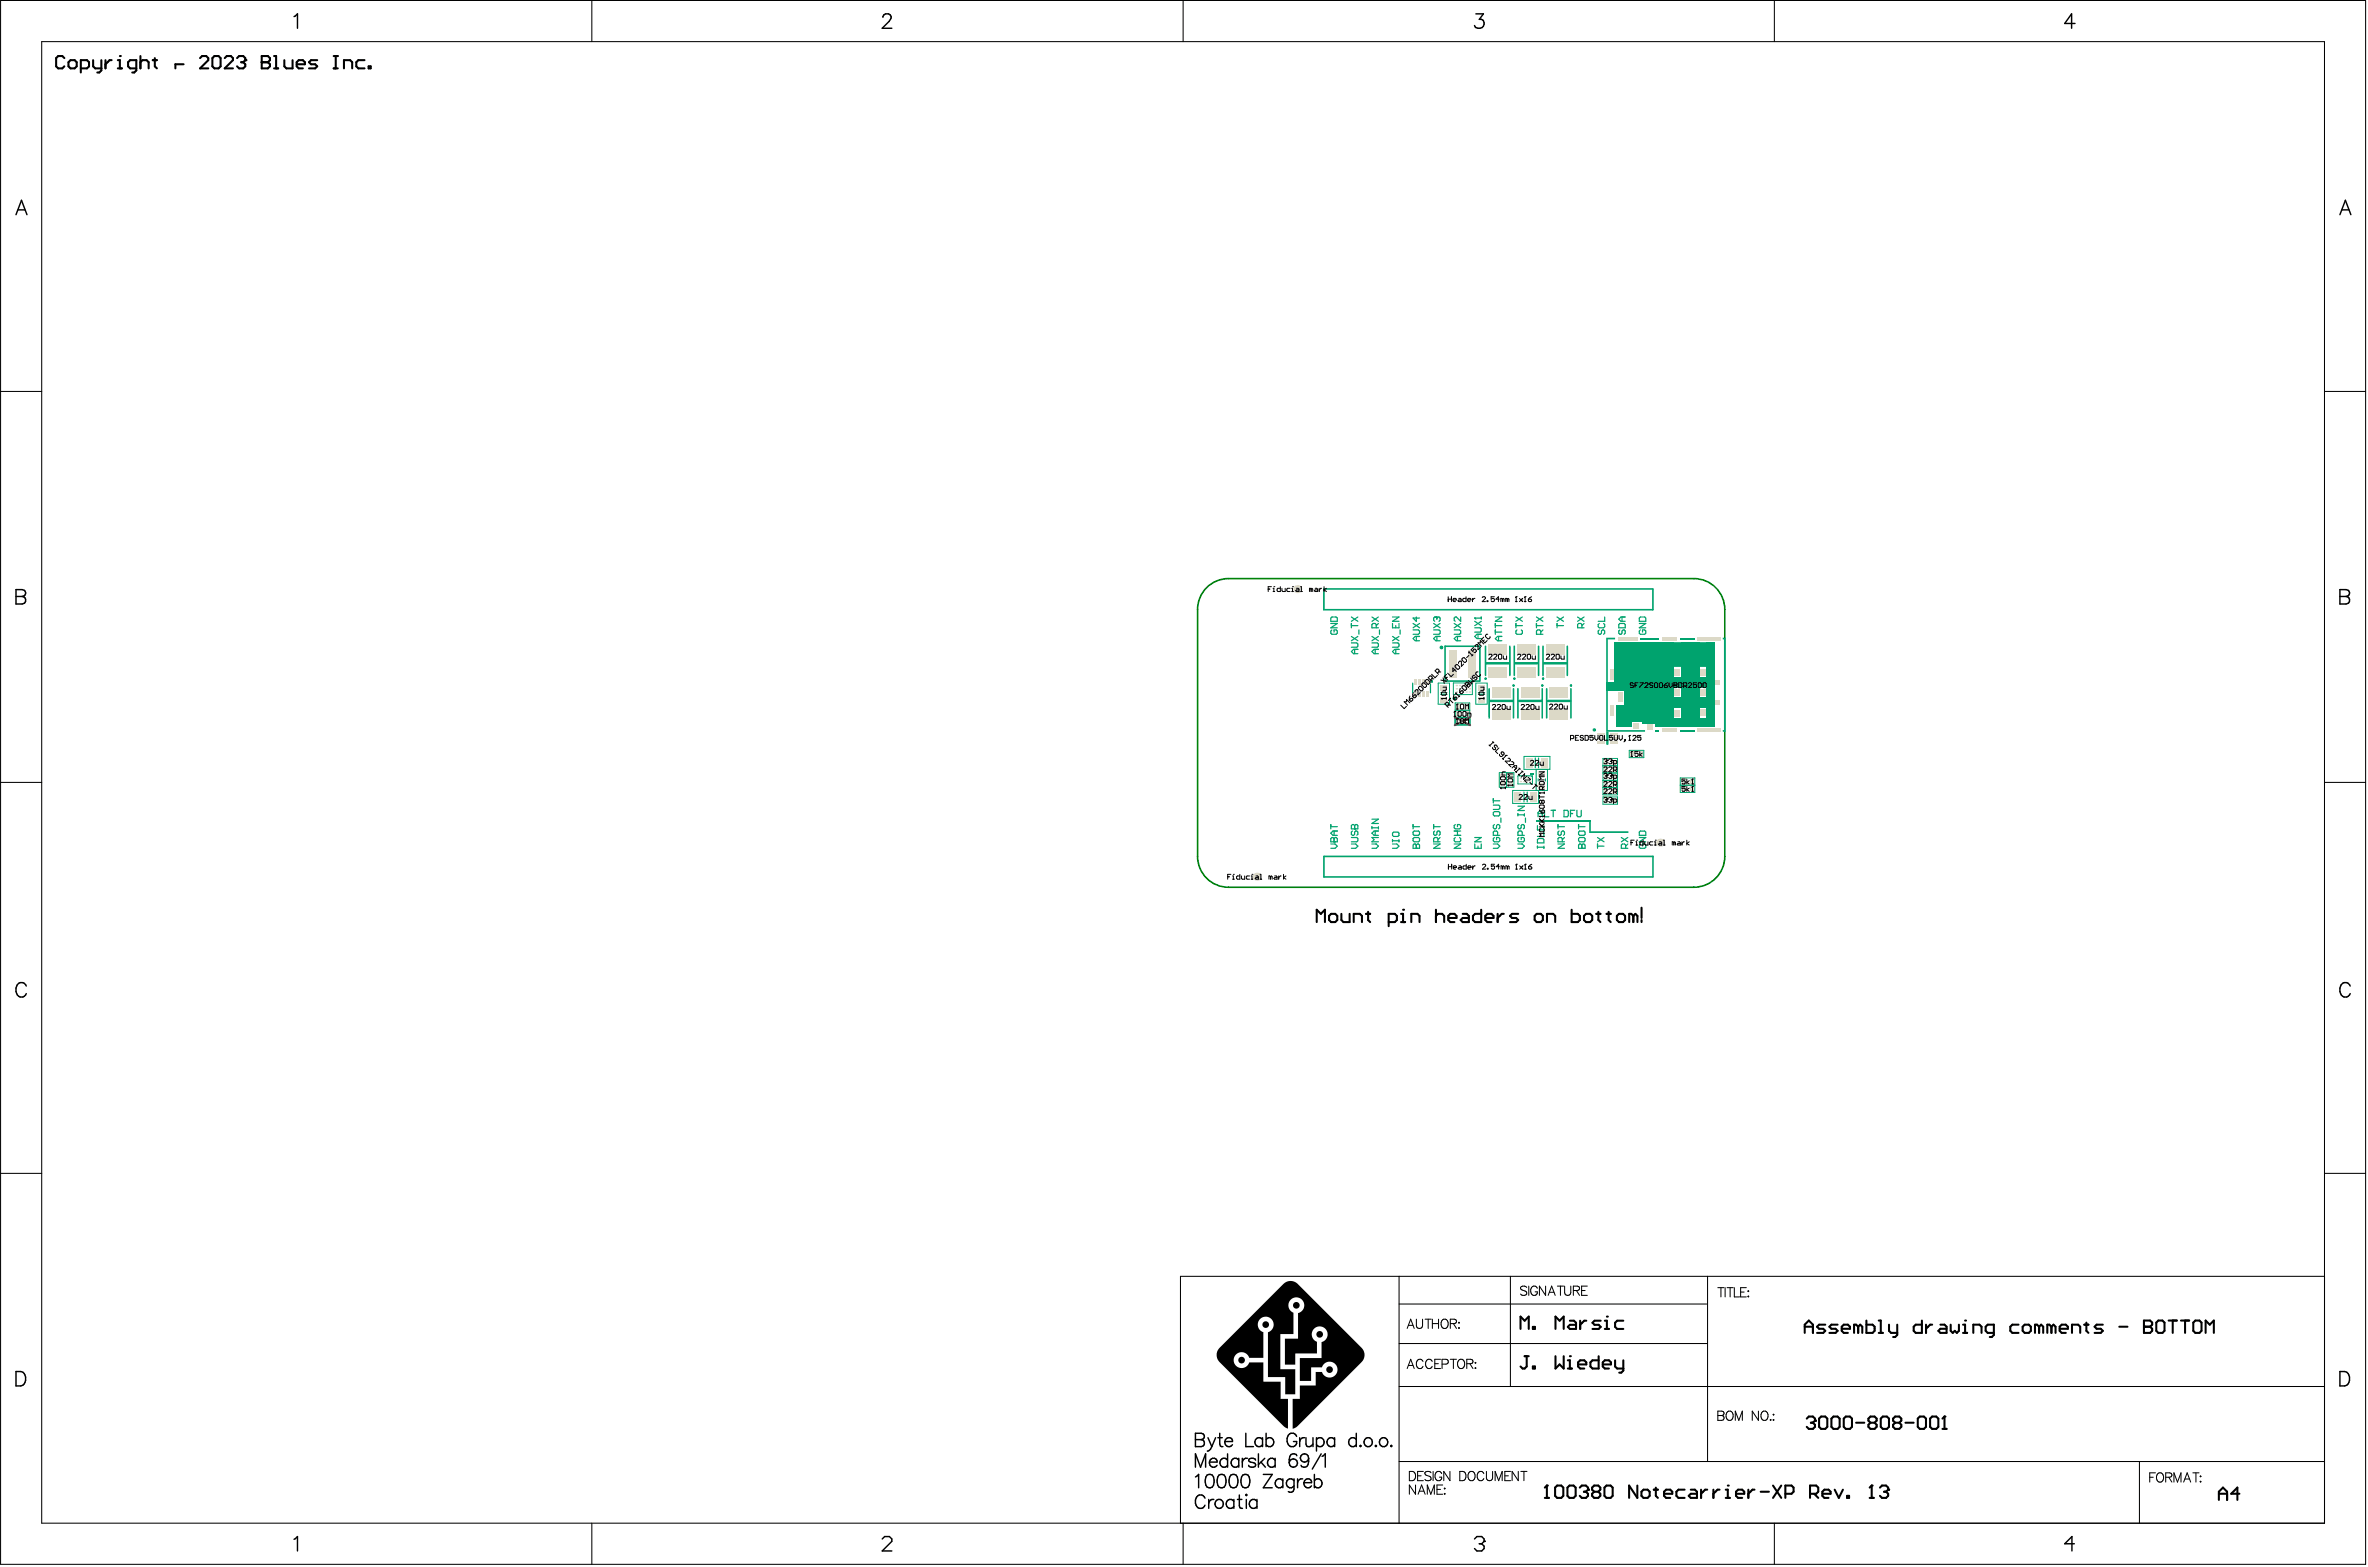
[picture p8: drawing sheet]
<svg xmlns="http://www.w3.org/2000/svg" width="487mm" height="322mm" viewBox="0 0 487 322" stroke-linecap="round" stroke-linejoin="round" font-family="sans-serif">
<path d="M248.1 120.8a6.3 6.3 0 0 1 4.4-1.9h95.8a6.3 6.3 0 0 1 6.3 6.4v50.7a6.3 6.3 0 0 1-6.3 6.4h-95.8a6.3 6.3 0 0 1-6.3-6.4v-50.7a6.3 6.3 0 0 1 1.9-4.5z" fill="none" stroke="#008000" stroke-width=".33"/>
<g fill="#000">
<path d="M263.9 263.9a2.07 2.07 0 0 1 2.8-.1l13.2 13.2a2.07 2.07 0 0 1 0 3l-13.1 13.1-1 .6v-6.2h1.4v-2.7h3.3v-2.8h1.3l.6 .8 .9 .4 .7-.2 .5-.3 .5-.9-.1-.8-.6-.8-.7-.3-.8 .1-.6 .4-.4 .7h-2.2v2.7h-2.4v-4.7h4.5v-3.2l.9-.7 .3-.9-.1-.8-.3-.4-.9-.5h-.5l-.7 .3-.4 .4-.3 .7 .2 1 .3 .4 .6 .4v2.4h-4.5v2.3h-2.1v-5.3h2.7v-5.3l.6-.3 .3-.3 .3-1.1a1.63 1.63 0 0 0-1.5-1.5 1.63 1.63 0 0 0-1.7 1.3l.2 1 .3 .5 .5 .3v4.4h-2.7v7.2h3.1v5.2h-2.1v-3.5h-3.5v-9.3l.8-.6 .4-.9-.4-1-.5-.5-.8-.2-.7 .2-.6 .5-.3 .7v.7l.3 .5 .8 .6v5.3h-2.9a1.63 1.63 0 0 0-2-1.1l-.7 .4-.3 .4-.2 .8 .1 .5 .2 .4 .6 .5 .8 .2 .5-.1a1.63 1.63 0 0 0 1-1.1h2.9v4h3.6v3.5h1.5v6.1l-.9-.5-13.2-13.1a2.06 2.06 0 0 1-.1-2.8z"/>
<circle cx="24.6" cy="11.5" r=".21"/>
<circle cx="50.4" cy="12.4" r=".21"/>
<circle cx="53.8" cy="12.8" r=".21"/>
<circle cx="255.3" cy="279.6" r=".68"/>
<circle cx="260.2" cy="272.3" r=".68"/>
<circle cx="266.5" cy="268.3" r=".68"/>
<circle cx="271.3" cy="274.3" r=".68"/>
<circle cx="322.7" cy="278.8" r=".21"/>
<circle cx="330.4" cy="270.6" r=".21"/>
<circle cx="273.3" cy="281.5" r=".68"/>
<circle cx="318" cy="305.3" r=".21"/>
<circle cx="326.5" cy="306.2" r=".21"/>
<circle cx="355.2" cy="305.3" r=".21"/>
<circle cx="384.8" cy="305.3" r=".21"/>
<circle cx="388.2" cy="306.2" r=".21"/>
</g>
<g fill="none" stroke="#000" stroke-width=".21">
<path d="M.1 .1h486.2v321.4h-486.2zM121.7 .1v8.5M243.2 .1v8.5M364.8 .1v8.5M.1 80.5h8.5M477.9 80.5h8.4M.1 160.8h8.5M477.9 160.8h8.4M.1 241.2h8.5M477.9 241.2h8.4M287.6 262.3v50.8M287.6 276.2h63.5"/>
<path d="M287.6 268h63.3M289.3 273.1l.7-2 .7 2M289.6 272.4h.9M291.2 271.1v1.4a.64 .64 0 0 0 .6 .6 .64 .64 0 0 0 .7-.6v-1.4M292.6 279.8a.7 .7 0 0 0-.8-.4 .7 .7 0 0 0-.6 .7v.5a.7 .7 0 0 0 .6 .7 .7 .7 0 0 0 .8-.5M293 271.1h1.3M293.6 271.1v2M294.4 279.8a.7 .7 0 0 0-.8-.4 .7 .7 0 0 0-.5 .7v.5a.7 .7 0 0 0 .5 .7 .7 .7 0 0 0 .8-.5M294.5 271.1v2M294.5 272.1h1.2M295.7 271.1v2M296.2 279.4h-1.2v1.9h1.2"/>
<path d="M296.5 271.4a.7 .7 0 0 1 .8-.2 .7 .7 0 0 1 .4 .7v.4a.73 .73 0 0 1-.7 .8 .73 .73 0 0 1-.7-.8zM298.2 272.1l1.1-.1 .1-.3-.1-.4-.3-.2h-.8v2M298.2 279.4h1.2M298.8 272.1l.6 1M298.8 279.4v1.9M300 271.8v.2zM300 272.9v.2zM300 279.5a.91 .91 0 0 1 1.1 .4 .91 .91 0 0 1-.2 1.1 .7 .7 0 0 1-.8 .3 .7 .7 0 0 1-.4-.7v-.5zM310.5 262.3v22.7M313.9 264.6a.72 .72 0 0 0-.7-.3 .72 .72 0 0 0-.6 .5l.2 .3 .9 .3 .2 .6a.84 .84 0 0 1-1.3 0M314.3 264.4v1.9M316.1 264.8a.7 .7 0 0 0-.8-.5 .7 .7 0 0 0-.6 .8v.4a.68 .68 0 0 0 .7 .8 .68 .68 0 0 0 .7-.8h-.5"/>
<path d="M317.8 264.4v1.9l-1.3-1.9v1.9M318.3 266.3l.7-1.9 .7 1.9M318.6 265.6h.9M320.2 264.4h1.2M320.8 264.4v1.9M321.7 264.4v1.3a.64 .64 0 0 0 .6 .6 .64 .64 0 0 0 .6-.6v-1.3M323.5 265.3l1.1-.1 .1-.3-.1-.4-.3-.1h-.8v1.9M324.1 265.3l.6 1M325.2 265.3h.7M326.3 264.4h-1.1v1.9h1.1M351.1 262.3v38.1M353.2 264.7h1.2"/>
<path d="M353.8 264.7v1.9M354.7 264.7v1.9M355.1 264.7h1.2M355.7 264.7v1.9M356.6 264.7v1.9h1M357.9 265.6h.7M359 264.7h-1.1v1.9h1.1M359.3 265.4h.2zM359.4 266.4v.2zM477.9 262.3h-235.2v50.8h235.2v-304.5h-469.3v304.5h469.3M287.6 285h190.3M289.3 281.3l.7-1.9 .7 1.9"/>
<path d="M289.6 280.7h.9M295 280.3h.7M296.5 280.4h.8a.5 .5 0 0 0 .5-.5 .5 .5 0 0 0-.5-.5h-.8v1.9M301.6 280.3l1-.1 .2-.3-.1-.3-.3-.2h-.8v1.9M302.2 280.3l.6 1M303.3 280v.2zM303.3 281.1v.2zM353.2 290h.8l.3 .2 .1 .4-.4 .4a.5 .5 0 0 1 .5 .4 .5 .5 0 0 1-.5 .5h-.8zM353.2 291h.8M355.2 290.1a.91 .91 0 0 1 1.1 .4 .91 .91 0 0 1-.2 1.2 .7 .7 0 0 1-.8 .2 .7 .7 0 0 1-.4-.7l.1-.7zM356.8 291.9v-1.9l.7 1.9 .7-1.9v1.9M361.5 290v1.9l-1.3-1.9v1.9"/>
<path d="M362.4 290.1a.91 .91 0 0 1 1.1 .4 .91 .91 0 0 1-.2 1.2 .7 .7 0 0 1-.8 .2 .7 .7 0 0 1-.5-.7v-.4zM364 291.8v.1zM364.6 290.7v.2zM364.6 291.8v.1zM121.7 313.1v8.4M243.2 313.1v8.4M287.6 300.4h190.3M289.7 302.4h.7a1.02 1.02 0 0 1 .6 1 1.02 1.02 0 0 1-.6 .9h-.7zM291 305.2v1.9l-1.3-1.9v1.9M291.4 303.3h.8M291.5 307.1l.8-1.9 .7 1.9M291.8 306.5h.9"/>
<path d="M292.6 302.4h-1.2v1.9h1.2M293.4 307.1v-1.9l.8 1.9 .7-1.9v1.9M294.2 302.7a.72 .72 0 0 0-.7-.3 .72 .72 0 0 0-.6 .5l.2 .3 .9 .3 .2 .6a.83 .83 0 0 1-1.3 0M294.6 302.4v1.9M295.4 306.1h.8M296.4 302.9a.7 .7 0 0 0-.8-.5 .7 .7 0 0 0-.6 .8v.4a.68 .68 0 0 0 .7 .8 .68 .68 0 0 0 .7-.8h-.5M296.6 305.2h-1.2v1.9h1.2M297 305.9v.1zM297 307v.1zM298.1 302.4v1.9l-1.3-1.9v1.9M300.1 302.4h.6a1.02 1.02 0 0 1 .7 1 1.02 1.02 0 0 1-.7 .9h-.6zM302 302.7a.7 .7 0 0 1 .8-.2 .7 .7 0 0 1 .5 .7v.4a.73 .73 0 0 1-.8 .8 .73 .73 0 0 1-.7-.8z"/>
<path d="M305.1 302.9a.7 .7 0 0 0-.8-.5 .7 .7 0 0 0-.6 .8v.4a.7 .7 0 0 0 .6 .7 .7 .7 0 0 0 .8-.4M305.6 302.4v1.4a.64 .64 0 0 0 .6 .5 .64 .64 0 0 0 .7-.5v-1.4M307.4 304.3v-1.9l.7 1.9 .7-1.9v1.9M309.4 303.3h.7M310.6 302.4h-1.2v1.9h1.2M312.1 302.4v1.9l-1.2-1.9v1.9M312.7 302.4h1.2M313.3 302.4v1.9M364.8 313.1v8.4M439.8 300.4v12.7M442 303.6h.7M443.1 302.7h-1.1v1.9"/>
<path d="M443.7 302.8a.91 .91 0 0 1 1.1 .4 .91 .91 0 0 1-.2 1.2 .7 .7 0 0 1-.8 .2 .7 .7 0 0 1-.4-.7v-.7zM445.2 303.6l1.1-.1 .2-.2-.1-.4-.3-.2h-.9v1.9M445.9 303.6l.6 1M446.9 304.6v-1.9l.8 1.9 .7-1.9v1.9M448.9 304.6l.8-1.9 .7 1.9M449.2 304h.9M450.8 302.7h1.3M451.5 302.7v1.9M452.3 303.5h.2zM452.4 304.5v.1z"/>
</g>
<g fill="none" stroke="#000" stroke-width=".3">
<path d="M60.5 3.4l.7-.6v3M181.5 3.6a.74 .74 0 0 1 .6-.8h.5a.72 .72 0 0 1 .5 1.2l-1.7 1.8h1.9M303.4 2.8h1.6l-.9 1.2a.95 .95 0 0 1 1 1.1 .95 .95 0 0 1-1.3 .7l-.4-.1-.3-.5M426.6 4.8h-2.1l1.4-2v3M3.3 44.1l1.1-2.9 1.1 2.9M3.7 43.1h1.4M481.1 44.1l1.1-2.9 1.1 2.9M481.5 43.1h1.4M3.3 121.2h1.3l.4 .1a.68 .68 0 0 1 0 1.2l-.4 .1a.78 .78 0 0 1 .7 .8 .78 .78 0 0 1-.7 .7h-1.3zM3.3 122.6h1.3M481.1 121.2h1.2l.4 .1a.68 .68 0 0 1 0 1.2l-.4 .1a.78 .78 0 0 1 .8 .8 .78 .78 0 0 1-.8 .7h-1.2zM481.1 122.6h1.2"/>
<path d="M5.4 202.7a1.09 1.09 0 0 0-1.2-.7 1.09 1.09 0 0 0-.9 1.1 1.3 1.3 0 0 0 .3 1.4 1.3 1.3 0 0 0 1.4 .3l.4-.6M483.2 202.7a1.09 1.09 0 0 0-1.3-.7 1.09 1.09 0 0 0-.8 1.1 1.3 1.3 0 0 0 .2 1.4 1.3 1.3 0 0 0 1.4 .3l.5-.6M3.3 281.9h1a1.58 1.58 0 0 1 1 1.5 1.58 1.58 0 0 1-1 1.5h-1zM245.8 294.6l1.5 .1a.64 .64 0 0 1 0 1.1l-.4 .1a.72 .72 0 0 1 .7 .7 .72 .72 0 0 1-.7 .7h-1.1zM245.8 295.9h1.1M248.3 295.5l.8 1.8M249 299.9a.73 .73 0 0 1 .8-.1 .73 .73 0 0 1 .4 .7h-1.6zM249.1 297.3a1.06 1.06 0 0 1-.9 1M249.9 295.5l-.8 1.8M250.4 295.5h.9M250.8 294.6v2.2l.1 .4 .5 .1M251.8 296.3a.86 .86 0 0 0 .5 1 .86 .86 0 0 0 1.1-.3"/>
<path d="M252.2 295.6a.72 .72 0 0 1 .8 0 .72 .72 0 0 1 .4 .7h-1.6zM252.4 298.8v2.8M254.7 299.7v1.9M255.4 299.7v1.9M256.1 294.6v2.7h1.6M256.5 299.7a.88 .88 0 0 0-1.1 .8M258.7 298.8v2.8M259.6 295.9a.88 .88 0 0 0-1.3-.1 .88 .88 0 0 0 0 1.3 .88 .88 0 0 0 1.3-.1M259.6 295.5v1.8M260 299.7l-1.3 1.3M260.3 295.9a.88 .88 0 0 1 1.3-.1 .88 .88 0 0 1 0 1.3 .88 .88 0 0 1-1.3-.1M260.3 294.6v2.7"/>
<path d="M262.2 299.7v1.9M266.6 295.3a1.01 1.01 0 0 0-1.2-.7 1.01 1.01 0 0 0-.8 1 1.2 1.2 0 0 0 .3 1.4 1.2 1.2 0 0 0 1.3 .2l.4-.5v-.4h-.7M266.6 299.2a.81 .81 0 0 0-1.2-.2l-.2 .3-.2 1.4M267.2 295.5v1.8M268.2 295.5a.88 .88 0 0 0-1 .8M268.5 295.5l.1 1.7 .7 .1 .6-.5M269 299.7a1.39 1.39 0 0 1-.7 1.9l-.7-.2-.1-.2M269.9 295.5v1.8M270.7 295.9a.88 .88 0 0 1 1.2-.1 .88 .88 0 0 1 0 1.3 .88 .88 0 0 1-1.2-.1M270.7 295.5v2.8M271.6 298.8l-1.8 3.2M271.8 299.3l.7-.5v2.8"/>
<path d="M274.4 295.9a.88 .88 0 0 0-1.3-.1 .88 .88 0 0 0 0 1.3 .88 .88 0 0 0 1.3-.1M274.4 295.5v1.8M278.8 295.9a.88 .88 0 0 0-1.3-.1 .88 .88 0 0 0 0 1.3 .88 .88 0 0 0 1.3-.1M278.8 294.6v2.7M279.7 297.1l.1 .1-.1 .1-.1-.1zM282.9 297.1l.1 .1-.1 .1-.2-.1zM286 297.1l.2 .1-.2 .1-.1-.1zM481.1 281.9h.9a1.58 1.58 0 0 1 1.1 1.5 1.58 1.58 0 0 1-1.1 1.5h-.9zM60.5 316.4l.7-.6v3M181.4 316.3l.5-.5h1l.4 .5v.5l-1.9 2h1.9M245.8 301.6v-2.8l1 2.8 1.1-2.8v2.8M245.8 303.6l.6-.5v2.7"/>
<path d="M247.7 307.9a1.01 1.01 0 0 0-1.1-.6 1.01 1.01 0 0 0-.8 1 1.2 1.2 0 0 0 .2 1.3 1.2 1.2 0 0 0 1.3 .3l.4-.5M248.2 303.2a.89 .89 0 0 1 1.3 .4 2.27 2.27 0 0 1-.3 2.1 .89 .89 0 0 1-1.3-.4 2.27 2.27 0 0 1 .3-2.1zM248.5 308.2v1.8M248.6 300.5a.86 .86 0 0 0 .6 1 .86 .86 0 0 0 1-.3M249.5 308.2a.88 .88 0 0 0-1 .8M250.6 303.2a.89 .89 0 0 1 1.3 .4 2.27 2.27 0 0 1-.2 2.1 .89 .89 0 0 1-1.3-.4 2.27 2.27 0 0 1 .2-2.1zM252.4 300.1a.88 .88 0 0 0-1.3-.1 .88 .88 0 0 0 0 1.3 .88 .88 0 0 0 1.3-.1M253.1 303.2a.89 .89 0 0 1 1.3 .4 2.27 2.27 0 0 1-.3 2.1 .89 .89 0 0 1-1.3-.4 2.27 2.27 0 0 1 .3-2.1zM253.7 308.6a.88 .88 0 0 0-1.3-.1 .88 .88 0 0 0 0 1.3 .88 .88 0 0 0 1.3-.2M253.7 308.2v1.8M254.4 308.2h.9M254.7 300.1a.88 .88 0 0 0-1.3-.1 .88 .88 0 0 0 0 1.3 .88 .88 0 0 0 1.3-.1"/>
<path d="M254.8 307.3v2.2l.1 .4 .5 .1M255.5 303.2a.89 .89 0 0 1 1.3 .4 2.27 2.27 0 0 1-.2 2.1 .89 .89 0 0 1-1.4-.4 2.27 2.27 0 0 1 .3-2.1zM256.2 307.2l.2 .1-.2 .1-.1-.1zM256.2 308.2v1.8M258.1 300.1a.83 .83 0 0 0-1.4 0l.4 .4 .9 .3 .1 .4a.83 .83 0 0 1-1.4 0M258.4 308.6a.88 .88 0 0 0-1.3-.1 .88 .88 0 0 0 0 1.3 .88 .88 0 0 0 1.3-.2M258.4 308.2v1.8M259.2 300.5l1 1.1M259.7 303.1h1.9l-1.9 2.7h1.9M262.2 300.1a.88 .88 0 0 0-1.3-.1 .88 .88 0 0 0 0 1.3 .88 .88 0 0 0 1.3-.1M263.7 304.4a.88 .88 0 0 0-1.3-.2 .88 .88 0 0 0 0 1.3 .88 .88 0 0 0 1.3-.1M263.7 304v1.8"/>
<path d="M266 304.4a.88 .88 0 0 0-1.3-.2 .88 .88 0 0 0 0 1.3 .88 .88 0 0 0 1.3-.1M266 304v2.1a.72 .72 0 0 1-.4 .6 .72 .72 0 0 1-.7-.1M266.8 304v1.8M267.8 304a.88 .88 0 0 0-1 .8M268.1 304.8a.86 .86 0 0 0 .5 .9 .86 .86 0 0 0 1-.3M268.5 304.1a.72 .72 0 0 1 .8-.1 .72 .72 0 0 1 .3 .8h-1.5zM270.2 304.4a.88 .88 0 0 1 1.3-.2 .88 .88 0 0 1 0 1.3 .88 .88 0 0 1-1.3-.1M270.2 303.1v2.7M303.1 316.3l.5-.5h1l.5 .5v.5M304.1 317.3h.5M304.6 317.3l.5 .5v.5l-.5 .5h-1l-.5-.5M305.1 316.8h.1"/>
<path d="M305.1 316.8l-.5 .5M426.5 317.3h-2l1.5-1.5v3"/>
<circle cx="268.2" cy="299.7" r=".85"/>
<circle cx="281.2" cy="296.4" r=".91"/>
<circle cx="284.4" cy="296.4" r=".91"/>
<circle cx="250.6" cy="309.1" r=".91"/>
<circle cx="265.9" cy="300.7" r=".85"/>
</g>
<g fill="none" stroke="#000" stroke-width=".42">
<path d="M13.2 11.9l-.4-.4h-.8l-.5 .4v1.7l.5 .5h.8l.4-.5M14.5 12.4h.8l.5 .4v.8l-.5 .5h-.8l-.4-.5v-.8zM16.6 14.1h1.3l.4-.5v-.8l-.4-.4h-1.3v2.5M19.1 12.4v1.2l.5 .5h1.2M20.8 12.4v2.1l-.4 .4h-.4M21.7 12.4v1.7M23 12.4h-.5l-.8 .8M24.2 14.1h.9M24.2 12.4h.4v1.7M28 14.1h-1.2l-.5-.5v-.8l.5-.4h1.2v2.1l-.4 .4h-.4M28.9 12.8l.4-.4h.8l.5 .4v1.3M28.9 11.5v2.6"/>
<path d="M31.4 12.4h.9M31.8 11.9v1.7l.5 .5M37.7 13.2h-1.6v.9M41.1 11.9l.4-.4h.9l.4 .4v.5l-1.7 1.7h1.7M44.1 11.5h.8l.5 .4v1.7l-.5 .5h-.8l-.4-.5v-1.7zM46.2 11.9l.4-.4h.9l.4 .4v.5l-1.7 1.7h1.7M48.7 11.9l.5-.4h.8l.4 .4v.5l-.4 .4M49.6 12.8h.4M50 12.8l.4 .4v.4l-.4 .5h-.8l-.5-.5M53.8 11.5h1.3l.4 .4v.5l-.4 .4 .4 .4v.4l-.4 .5h-1.3zM53.8 12.8h1.3M56.3 11.5h.5v2.6"/>
<path d="M56.3 14.1h.9M58.5 12.4v1.2l.4 .5h1.2v-1.7M61 13.2h1.7v-.4l-.4-.4h-.9l-.4 .4v.8l.4 .5h.9M65.2 12.4h-1.2l-.5 .4 .5 .4h.8l.4 .4-.4 .5h-1.3M68.6 11.5h.8M68.6 14.1h.8M69 11.5v2.6M70.7 14.1v-1.7h1.3l.4 .4v1.3M74.9 12.4h-1.2l-.4 .4v.8l.4 .5h1.2M75.8 13.6h.4v.5h-.4zM312.6 273.2v-2.6l.8 .9 .9-.9v2.6M313.4 278.8h.9"/>
<path d="M313.9 278.8v2.1l-.5 .4h-.4l-.4-.4M315.1 272.7h.5v.5h-.5zM319.8 273.2v-2.6l.8 .9 .9-.9v2.6M319.8 278.8v2.5l.8-.9 .9 .9v-2.5M322.3 279.6h.4v1.7M322.7 271.5h.9l.4 .4v1.3h-1.3l-.4-.5 .4-.4h1.3M324.9 271.5v1.7M326.1 271.5h-.4l-.8 .8M328.7 278.8v2.5h-1.3l-.4-.4v-.9l.4-.4h1.3M329.1 271.5h-1.3l-.4 .4 .4 .4h.9l.4 .4-.4 .5h-1.3M329.9 273.2h.9M329.9 271.5h.5v1.7"/>
<path d="M332 279.6v1.3l.5 .4h1.2M333.7 271.5h-1.2l-.5 .4v.8l.5 .5h1.2M333.7 279.6v2.1l-.4 .4h-.4M315.1 280.9h.5v.4h-.5zM322.3 281.3h.9M324.4 280.4h1.7v-.4l-.4-.4h-.8l-.5 .4v.9l.5 .4h.8M329.5 280.4h1.7v-.4l-.4-.4h-.9l-.4 .4v.9l.4 .4h.9M317.6 307.9h.8M317.6 305.8l.4-.5v2.6M320.1 305.3h.9l.4 .5v1.7l-.4 .4h-.9l-.4-.4v-1.7zM322.7 305.3h.8l.4 .5v1.7l-.4 .4h-.8l-.5-.4v-1.7zM324.8 305.8l.4-.5h.8l.5 .5v.4l-.5 .4"/>
<path d="M325.6 306.6h.4M326 306.6l.5 .4v.5l-.5 .4h-.8l-.4-.4M327.7 306.6l-.4 .4v.5l.4 .4h.9l.4-.4v-.5l-.4-.4M327.7 306.6l-.4-.4v-.4l.4-.5h.9l.4 .5v.4l-.4 .4M327.7 306.6h.9M330.3 305.3h.8l.4 .5v1.7l-.4 .4h-.8l-.4-.4v-1.7zM336.6 305.3v2.6l-1.7-2.6v2.6M337.9 306.2h.8l.5 .4v.9l-.5 .4h-.8l-.4-.4v-.9zM340 306.2h.8M340.4 305.8v1.7l.4 .4M342.1 307h1.7v-.4l-.4-.4h-.9l-.4 .4v.9l.4 .4h.9M346.3 306.2h-1.2l-.5 .4v.9l.5 .4h1.2"/>
<path d="M347.6 306.2h.9l.4 .4v1.3h-1.3l-.4-.4 .4-.5h1.3M349.7 306.2v1.7M351 306.2h-.4l-.9 .8M352.3 306.2v1.7M353.5 306.2h-.4l-.8 .8M354.8 307.9h.8M354.8 306.2h.4v1.7M356.9 307h1.7v-.4l-.4-.4h-.9l-.4 .4v.9l.4 .4h.9M359.4 306.2v1.7M360.7 306.2h-.4l-.9 .8M362 306.6h1.7M364.5 305.3l1.7 2.6"/>
<path d="M366.2 305.3l-1.7 2.6M367 307h1.3l.4-.4v-.8l-.4-.5h-1.3v2.6M372.1 307h1.3l.4-.4v-.8l-.4-.5h-1.3v2.6M373 307l.8 .9M374.7 307h1.6v-.4l-.4-.4h-.8l-.4 .4v.9l.4 .4h.8M377.2 306.2l.8 1.7 .9-1.7M379.7 307.5h.5v.4h-.5zM384.4 307.9h.8M384.4 305.8l.4-.5v2.6M386.5 305.8l.4-.5h.9l.4 .5v.4l-.4 .4M387.3 306.6h.5M387.8 306.6l.4 .4v.5l-.4 .4h-.9l-.4-.4"/>
<path d="M456.2 308.3v-1.7l.8-.8 .9 .8v1.7M456.2 307h1.7M460.4 307h-1.7l1.3-1.2v2.5"/>
</g>
<g fill="#dcd9c7">
<path d="M352.7 143.9h.9v1h-.9z" fill-rule="evenodd"/>
<path d="M352.7 139.9h.9v.9h-.9z" fill-rule="evenodd"/>
<path d="M345.7 160.2h.8v.9h-.8z" fill-rule="evenodd"/>
<path d="M335.2 154.5h.8v.9h-.8z" fill-rule="evenodd"/>
<path d="M331.5 164.1h.8v.9h-.8z" fill-rule="evenodd"/>
<path d="M331.5 160.7h.8v.9h-.8z" fill-rule="evenodd"/>
<path d="M331.5 156.2h.8v.9h-.8z" fill-rule="evenodd"/>
<path d="M331.5 157.7h.8v.9h-.8z" fill-rule="evenodd"/>
<path d="M331 150.7h1.6v.4h-1.6z" fill-rule="evenodd"/>
<path d="M331 151.5h1.6v.4h-1.6z" fill-rule="evenodd"/>
<path d="M328.3 150.7h1.6v.4h-1.6z" fill-rule="evenodd"/>
<path d="M328.3 151.5h1.6v.4h-1.6z" fill-rule="evenodd"/>
</g>
<path d="M312.6 160h.1M313.2 160h.1M314.6 160h.1M312.6 160.6h.1M313.2 160.6h.1M314.6 160.6h.1" fill="none" stroke="#dcd9c7" stroke-width=".27"/>
<g fill="#dcd9c7">
<path d="M308.5 160.8h.9v.7h-.9z" fill-rule="evenodd"/>
<path d="M304 143.2h1.2v1.2h-1.2z" fill-rule="evenodd"/>
<path d="M304 140.8h1.2v1.1h-1.2z" fill-rule="evenodd"/>
<path d="M301.1 146.3h.8v.9h-.8z" fill-rule="evenodd"/>
</g>
<path d="M301.1 147.8h.8v.9h-.8z" fill="none" stroke="#dcd9c7" stroke-width=".21"/>
<g fill="#dcd9c7">
<circle cx="302.1" cy="141.6" r=".16"/>
<circle cx="301.4" cy="141.6" r=".16"/>
<circle cx="300.7" cy="141.6" r=".16"/>
<circle cx="300.7" cy="140.9" r=".16"/>
<circle cx="301.4" cy="140.9" r=".16"/>
<circle cx="302.1" cy="140.9" r=".16"/>
<circle cx="299.4" cy="140.9" r=".16"/>
<circle cx="299.4" cy="141.6" r=".16"/>
<circle cx="302.1" cy="142.2" r=".16"/>
<circle cx="300.7" cy="142.2" r=".16"/>
<circle cx="301.4" cy="142.2" r=".16"/>
<circle cx="299.4" cy="142.2" r=".16"/>
</g>
<g fill="#dcd9c7">
<path d="M292.5 139.7h.4v1h-.4z" fill-rule="evenodd"/>
<path d="M291.6 139.7h.5v1h-.5z" fill-rule="evenodd"/>
<path d="M290.8 139.7h.4v1h-.4z" fill-rule="evenodd"/>
<path d="M349.6 137.6h1v1.4h-1z" fill-rule="evenodd"/>
<path d="M349.6 141.7h1v1.4h-1z" fill-rule="evenodd"/>
<path d="M349.6 145.7h1v1.4h-1z" fill-rule="evenodd"/>
<path d="M345.7 161.7h.8v.9h-.8z" fill-rule="evenodd"/>
<path d="M338.7 148.9h1.1v1.1h-1.1z" fill-rule="evenodd"/>
<path d="M335.7 148.6h1.1v1.2h-1.1z" fill-rule="evenodd"/>
<path d="M331.5 162.2h.8v.9h-.8z" fill-rule="evenodd"/>
<path d="M331.5 159.2h.8v.9h-.8z" fill-rule="evenodd"/>
<path d="M331 152.4h1.6v.4h-1.6z" fill-rule="evenodd"/>
<path d="M331 137.6h.8v2.2h-.8z" fill-rule="evenodd"/>
<path d="M332.7 142.3h1v1.9h-1z" fill-rule="evenodd"/>
<path d="M331 144.9h.8v2.3h-.8z" fill-rule="evenodd"/>
<path d="M328.3 152.4h1.6v.4h-1.6z" fill-rule="evenodd"/>
<path d="M314.5 162.8h1.4v2h-1.4z" fill-rule="evenodd"/>
<path d="M311.4 162.8h1.4v2h-1.4z" fill-rule="evenodd"/>
<path d="M308.5 159.1h.9v.7h-.9z" fill-rule="evenodd"/>
<path d="M301.1 144.8h.8v.9h-.8z" fill-rule="evenodd"/>
<path d="M292.5 142.1h.4v1.1h-.4z" fill-rule="evenodd"/>
<path d="M290.8 142.1h.4v1.1h-.4z" fill-rule="evenodd"/>
<path d="M291.6 142.1h.5v1.1h-.5z" fill-rule="evenodd"/>
<path d="M301.8 133.6h1.6v5.6h-1.6z" fill-rule="evenodd"/>
<path d="M297.9 133.6h1.6v5.6h-1.6z" fill-rule="evenodd"/>
<path d="M347.4 160.2h.7v.9h-.7z" fill-rule="evenodd"/>
<path d="M341.7 149.7h3v.7h-3z" fill-rule="evenodd"/>
<path d="M341.7 131.1h3v.6h-3z" fill-rule="evenodd"/>
<path d="M329.8 164.1h.8v.9h-.8z" fill-rule="evenodd"/>
<path d="M329.8 160.7h.8v.9h-.8z" fill-rule="evenodd"/>
<path d="M329.8 156.2h.8v.9h-.8z" fill-rule="evenodd"/>
<path d="M329.8 157.7h.8v.9h-.8z" fill-rule="evenodd"/>
<path d="M336.9 154.5h.8v.9h-.8z" fill-rule="evenodd"/>
<path d="M332.7 131.1h3.9v.6h-3.9z" fill-rule="evenodd"/>
</g>
<path d="M313.9 160h.1M313.9 160.6h.1" fill="none" stroke="#dcd9c7" stroke-width=".27"/>
<g fill="#dcd9c7">
<path d="M316.4 160.9h1.2v1.2h-1.2z" fill-rule="evenodd"/>
<path d="M310 160.8h.9v.7h-.9z" fill-rule="evenodd"/>
<path d="M299.5 146.3h.7v.9h-.7z" fill-rule="evenodd"/>
</g>
<path d="M299.5 147.8h.7v.9h-.7z" fill="none" stroke="#dcd9c7" stroke-width=".21"/>
<g fill="#dcd9c7">
<circle cx="300.1" cy="140.9" r=".16"/>
<circle cx="300.1" cy="141.6" r=".16"/>
<circle cx="300.1" cy="142.2" r=".16"/>
<circle cx="341.3" cy="173.2" r=".83"/>
<circle cx="266.7" cy="121.1" r=".83"/>
<circle cx="258.4" cy="180.2" r=".83"/>
</g>
<g fill="#dcd9c7">
<path d="M296.2 143.2h1.3v1.2h-1.3z" fill-rule="evenodd"/>
<path d="M293.3 139.7h.4v1h-.4z" fill-rule="evenodd"/>
<path d="M296.2 140.8h1.3v1.1h-1.3z" fill-rule="evenodd"/>
<path d="M347.4 161.7h.7v.9h-.7z" fill-rule="evenodd"/>
<path d="M344.3 137.4h1.1v1.5h-1.1z" fill-rule="evenodd"/>
<path d="M344.3 141.7h1.1v1.4h-1.1z" fill-rule="evenodd"/>
<path d="M329.8 162.2h.8v.9h-.8z" fill-rule="evenodd"/>
<path d="M329.8 159.2h.8v.9h-.8z" fill-rule="evenodd"/>
<path d="M313.7 155.9h1.4v1.9h-1.4z" fill-rule="evenodd"/>
<path d="M316.9 155.9h1.4v1.9h-1.4z" fill-rule="evenodd"/>
<path d="M316.4 158.5h1.2v1.2h-1.2z" fill-rule="evenodd"/>
<path d="M312.7 141.1h3.7v2.3h-3.7z" fill-rule="evenodd"/>
<path d="M317.9 137h3.7v2.3h-3.7z" fill-rule="evenodd"/>
<path d="M318.6 141.1h3.7v2.3h-3.7z" fill-rule="evenodd"/>
<path d="M310 159.1h.9v.7h-.9z" fill-rule="evenodd"/>
<path d="M299.5 144.8h.7v.9h-.7z" fill-rule="evenodd"/>
<path d="M306.8 141.1h3.7v2.3h-3.7z" fill-rule="evenodd"/>
<path d="M306 137h3.8v2.3h-3.8z" fill-rule="evenodd"/>
<path d="M293.3 142.1h.4v1.1h-.4z" fill-rule="evenodd"/>
<path d="M344.3 145.9h1.1v1.4h-1.1z" fill-rule="evenodd"/>
<path d="M312.7 145.8h3.7v2.2h-3.7z" fill-rule="evenodd"/>
<path d="M317.9 132.4h3.7v2.2h-3.7z" fill-rule="evenodd"/>
<path d="M318.6 145.8h3.7v2.2h-3.7z" fill-rule="evenodd"/>
<path d="M306.8 145.8h3.7v2.2h-3.7z" fill-rule="evenodd"/>
<path d="M306 132.4h3.8v2.2h-3.8z" fill-rule="evenodd"/>
<path d="M348.9 149.7h4.7v.7h-4.7z" fill-rule="evenodd"/>
<path d="M348.9 131.1h4.7v.6h-4.7z" fill-rule="evenodd"/>
<path d="M311.9 137h3.8v2.3h-3.8z" fill-rule="evenodd"/>
<path d="M311.9 132.4h3.8v2.2h-3.8z" fill-rule="evenodd"/>
</g>
<g fill="#00a36e">
<path d="M314.6 159.5h.5v.4z"/>
<path d="M337.5 132h3.1v16.6h-3.1z"/>
</g>
<path d="M345.4 150.2h3" fill="none" stroke="#00a36e" stroke-width=".33"/>
<g fill="#00a36e">
<path d="M340.4 150.1h.6v.3h-.6z"/>
<path d="M340.3 143.4h12.2v2.1h-12.2z"/>
<path d="M340.3 139.3h12.2v2.1h-12.2z"/>
</g>
<path d="M345.4 131.2h3" fill="none" stroke="#00a36e" stroke-width=".33"/>
<g fill="#00a36e">
<path d="M330.2 140.2h3.8v1.8h-3.8z"/>
<path d="M340.3 147.6h12.2v1.8h-12.2z"/>
<path d="M326.7 168.5h.3v2.4h7.8v.3h-8.1z"/>
<path d="M354.2 131.1h.6v19.3h-.6v-.3h.2v-18.7h-.2z"/>
<path d="M350.9 132h1.6v17.4h-1.6z"/>
<path d="M345.6 132h3.8v17.4h-3.8z"/>
<path d="M340.3 132h3.7v17.4h-3.7z"/>
<path d="M340.3 132h12.2v5.1h-12.2z"/>
<path d="M330.2 131.1h1.8v.3h-1.5v18.7h7.7v.3h-8z"/>
<path d="M334 132h3.8v16.3h-3.8z"/>
<path d="M332 132h2.5v10h-2.5z"/>
<path d="M332.2 144.9h3.3v4.5h-3.3z"/>
</g>
<g fill="none" stroke="#00a36e" stroke-width=".33">
<path d="M272.2 121.1h67.6v4.2h-67.6zM297.1 132.8h7.1v7.2h-7.1zM305.4 132.8v6M310.4 132.8v6M311.3 132.8v6M316.3 132.8v6M317.2 132.8v6M322.2 132.8v6M337.2 131.2h3.8M306.2 141.6v6M311.2 141.6v6M312.1 141.6v6"/>
<path d="M317.1 141.6v6M318 141.6v6M323 141.6v6M272.2 176h67.6v4.3h-67.6zM315.9 168.7h11.1"/>
</g>
<g fill="none" stroke="#00a36e" stroke-width=".21">
<path d="M295.7 140.4h2.3v4.3h-2.3zM296.2 142.7h1.3M296.2 142.4h1.3M298.8 140.4v2.4M298.8 142.8h3.9M298.8 140.4h3.9M299.1 147.4l.1 .1v1.6zM299.1 148.9l3.1 .1-3 .1zM299.1 147.4l3.1 .1-3 .1zM299.2 144.5h3v3h-3zM299.2 146h3M302.1 147.4l.1 .1v1.6z"/>
<path d="M302.7 140.4v2.4M303.4 140.4h2.3v4.3h-2.3zM303.9 142.7h1.3M303.9 142.4h1.3M308.2 158.8h3v3h-3zM309.7 158.8v3M312.1 159.5h3v1.6h-3zM313.3 155.5h5.3v2.6h-5.3zM315.8 158.1v4.4M318.1 158.1v4.4h-7.1v2.6h5.3v-2.6M329.5 157.4h3M329.5 158.9h3"/>
<path d="M329.5 155.9h3v7.5h-3zM335 154.2h3v1.5h-3zM345.4 159.9h3v3h-3zM316.2 160.1v.5M317.7 160.1v.5M329.5 160.4h3M329.5 161.9h3M329.5 163.8h3v1.5h-3zM348.4 161.4h-3"/>
</g>
<path d="M290.4 140.4v2M294.1 140.6v1.8M315.6 155.8v2M316.3 155.8v2M313.3 162.8v2M314 162.8v2" fill="none" stroke="#00a36e" stroke-width=".25"/>
<path d="M305.6 136.3h4.6M311.5 136.3h4.6M317.4 136.3h4.7M306.3 144.1h4.7M312.2 144.1h4.7M318.1 144.1h4.7M330.5 150.6v2.3" fill="none" stroke="#00a36e" stroke-width=".5"/>
<path d="M314.6 158.9h.6v.3h-.6z" fill-rule="evenodd" fill="#00a36e"/>
<g fill="none" stroke="#00a36e" stroke-width=".25">
<path d="M273.6 128.2h1.3l-1.3 .8h1.3M273.6 127l.2-.2h.9l.2 .2v.7h-1.3zM273.8 129.5l-.2 .2v.4l.2 .3h.9l.2-.3v-.4l-.2-.2h-.4v.4M277.8 128.6h1.4M277.8 132.1h1.1l.3 .3v.4l-.3 .2h-1.1M277.8 128.2v.8M277.8 130.8l1.4 .9M277.8 126.8l1.4 .9M278.5 133.5v.9M279.2 133.5h-.9l-.5 .4 .5 .5h.9M279.2 130.8l-1.4 .9M279.2 126.8l-1.4 .9"/>
<path d="M279.4 129.5v.9M282.1 132.1h1.1l.2 .3v.4l-.2 .2h-1.1M282.1 130.8l1.3 .9M282.1 126.8l1.3 .9M282.7 133.5v.9M282.9 129v-.6l-.2-.2h-.4l-.2 .2v.6h1.3M283.4 133.5h-.9l-.4 .4 .4 .5h.9M283.4 130.8l-1.3 .9M283.4 128.2l-.5 .4M283.4 126.8l-1.3 .9M283.6 129.5v.9M286.3 128.2v.8h1.3v-.8"/>
<path d="M286.3 126.8h1.3l-1.3 .9h1.3M286.3 132.1h1.1l.2 .3v.4l-.2 .2h-1.1M286.3 130.8l1.3 .9M286.9 128.6v.4M286.9 133.5v.9M287.6 133.5h-.9l-.4 .4 .4 .5h.9M287.6 130.8l-1.3 .9M287.8 129.5v.9M290.5 129.5h1.1l.2 .2v.4l-.2 .3h-1.1M290.5 128.2l1.3 .8M291.2 126.8v.9l-.7-.7h1.3M291.2 130.8v.9"/>
<path d="M291.8 130.8h-.8l-.5 .5 .5 .4h.8M291.8 128.2l-1.3 .8M294.7 129.5h1.1l.3 .2v.4l-.3 .3h-1.1M294.7 128.2l1.4 .8M295.2 126.8h.1M295.2 126.8l-.5 .2v.5l.3 .2M295.2 126.8l.2 .2M295.4 127l.2-.2 .5 .2v.5l-.3 .2M295.4 127v.3M295.4 130.8v.9M296.1 130.8h-.9l-.5 .5 .5 .4h.9M296.1 128.2l-1.4 .8"/>
<path d="M299 129.5h1.1l.2 .2v.4l-.2 .3h-1.1M299 128.2l1.3 .8M299.6 130.8v.9M300.3 130.8h-.9l-.4 .5 .4 .4h.9M300.3 126.8v.9l-.9-.9-.4 .2v.5l.2 .2M300.3 128.2l-1.3 .8M303.2 127h.1M303.2 129h1.1l.2 .3v.4l-.2 .2h-1.1M303.2 127l.2 .3M303.2 127h1.3M303.2 127.7l1.3 .9M303.9 130.4v.9"/>
<path d="M304.5 130.4h-.9l-.4 .4 .4 .5h.9M304.5 126.8v.5M304.5 127.7l-1.3 .9M307.4 126.8h1.4l-1.4 .9h1.4M307.4 128.6h1.4M307.4 128.2v.8M307.4 129.5v.9M307.4 129.9h1.4M308.1 130.8v.9M308.8 130.8h-.9l-.5 .5 .5 .4h.9M311.7 128.2v.8M311.7 128.6h1.3"/>
<path d="M311.7 126.8l1.3 .9M311.9 129.5l-.2 .2v.4l.2 .3h.9l.2-.3v-.4l-.2-.2M313 126.8l-1.3 .9M315.9 128.6h1.3M315.9 128.2v.8M315.9 126.8l1.3 .9M316.8 130.4v-.7l-.3-.2h-.4l-.2 .2v.7h1.3M317.2 129.5l-.4 .4M317.2 126.8l-1.3 .9M320.1 128.6h1.3M320.1 128.2v.8M320.1 126.8l1.3 .9"/>
<path d="M321.4 126.8l-1.3 .9M324.3 126.8l1.4 .9M325.2 129v-.6l-.2-.2h-.4l-.3 .2v.6h1.4M325.7 128.2l-.5 .4M325.7 126.8l-1.4 .9M328.8 129.5l-.2 .2v.4l.2 .3 .4-.3v-.4l.5-.2 .2 .2v.4l-.2 .3M328.8 128.2l-.2 .2v.4l.2 .2h.9l.2-.2v-.4l-.2-.2M329.9 126.8v.9h-1.3M333 129.5l-.2 .2v.4l.2 .3h.2l.3-.3v-.4l.4-.2 .2 .2v.4l-.2 .3M333 128.2h.9l.2 .2v.6h-1.3v-.6zM333.5 126.8v.9M334.1 126.8h-.9l-.4 .5 .4 .4h.9"/>
<path d="M337 128.2h1.4l-1.4 .8h1.4M337 127l.2-.2h.9l.3 .2v.7h-1.4zM337.2 129.5l-.2 .2v.4l.2 .3h.9l.3-.3v-.4l-.3-.2h-.4v.4M273.6 169.5v.9M273.6 173.5h.9l.4 .4-.4 .5h-.9M273.6 169.9h1.3M273.8 172.1l.5 .3 .4-.3 .2 .3v.6h-1.3v-.6zM274.3 173h.1M274.3 170.8v.9M274.3 172.4v.6M274.9 170.8h-.9l-.4 .5 .4 .4h.9M277.8 173.5h.9l.5 .4-.5 .5h-.9"/>
<path d="M277.8 172.1h1.1l.3 .3v.4l-.3 .2h-1.1M277.8 169.7l.2-.2 .5 .2 .4-.2 .3 .2v.7h-1.4zM278 170.8l-.2 .2v.5l.5 .2 .2-.2v-.5l.4-.2 .3 .2v.5l-.3 .2M278.5 170.4h.1M278.5 169.7v.7M282.1 173.5h.8l.5 .4-.5 .5h-.8M282.1 169.9v.5M282.1 170.1h1.3M282.1 168.4h1.3l-1.3 .9h1.3M282.7 170.8v.9M283.4 172.1h-1.3l.4 .5-.4 .4h1.3M283.4 170.8h-.9l-.4 .5 .4 .4h.9"/>
<path d="M283.4 169.9v.5M286.3 173.5h.9l.4 .4-.4 .5h-.9M286.3 172.6v.4M286.3 172.8h1.3M286.5 171h.9l.2 .3v.4l-.2 .2h-.9l-.2-.2v-.4zM287.6 172.6v.4M290.5 169.9h1.3M290.5 169.5v.9M290.7 170.8h.9l.2 .2v.5l-.2 .2h-.9l-.2-.2v-.5zM290.7 172.1h.9l.2 .3v.4l-.2 .2h-.9l-.2-.2v-.4zM290.7 173.5l.5 .2 .4-.2 .2 .2v.7h-1.3v-.7zM291.2 174.4h.1"/>
<path d="M291.2 173.7v.7M294.7 169.5v.9M294.7 173.5h1.4l-1.4 .9h1.4M294.7 169.9h1.4M295 170.8l-.3 .2v.5l.5 .2 .2-.2v-.5l.4-.2 .3 .2v.5l-.3 .2M295.6 173v-.6l-.2-.3h-.4l-.3 .3v.6h1.4M296.1 172.1l-.5 .5M299 173.5h1.3l-1.3 .9h1.3M299 171.7h1.3M299 170.8h1.3M299.2 172.1l-.2 .3v.4l.2 .2h.9l.2-.2v-.4l-.2-.3M299.2 169.5l-.2 .2v.4l.2 .3h.9l.2-.3v-.4l-.2-.2h-.5v.4"/>
<path d="M299.6 170.8v.9M303.2 173.5v.9h1.3v-.9M303.2 172.1h1.3l-1.3 .9h1.3M303.9 173.9v.5M307 173.5h.9l.4 .4-.4 .5h-.9M307 164.2v.8M307 165.5h1.1l.2 .2v.5l-.2 .2h-1.1M307 164.6h1.3M307.2 172.1l-.2 .3v.4l.2 .2h.9l.2-.2v-.4l-.2-.3h-.4v.5M307.2 169.5l-.2 .2v.4l.2 .3 .5-.3v-.4l.2-.2 .4 .2v.4l-.2 .3M307.2 166.8h.9l.2 .2v.5l-.2 .2h-.9l-.2-.2v-.5zM307.9 171.7v-.7l-.2-.2h-.5l-.2 .2v.7h1.3"/>
<path d="M308.6 168.1v.9M312.1 173.5h.9l.4 .4-.4 .5h-.9M312.1 167.3v.4M312.1 167.5h1.3M312.1 165.7h1.3l-1.3 .9h1.3M312.3 172.1l-.2 .3v.4l.2 .2h.9l.2-.2v-.4l-.2-.3h-.5v.5M312.3 169.5l-.2 .2v.4l.2 .3 .4-.3v-.4l.3-.2 .4 .2v.4l-.2 .3M313 171.7v-.7l-.3-.2h-.4l-.2 .2v.7h1.3M313.4 167.3v.4M313.6 168.1v.9M316.1 169.7v.9h1.3v-.9M316.1 172.6l.2-.2h.9l.2 .2v.7h-1.3z"/>
<path d="M316.1 173.9v.5M316.1 174.1h1.3M316.2 167.9v-.9l.5-.4 .4 .4v.9M316.2 167.2h.9M316.7 170.1v.5M317.4 171v.9h-1.3M317.4 173.9v.5M317.5 166.6v1.3h.9M318.9 166.6h.9M319.3 166.6v1.3M320.3 173.5h1.3l-1.3 .9h1.3M320.3 169.9h1.3"/>
<path d="M320.3 169.5v.9M320.5 170.8l-.2 .2v.5l.5 .2 .2-.2v-.5l.4-.2 .2 .2v.5l-.2 .2M321.2 173v-.6l-.2-.3h-.5l-.2 .3v.6h1.3M321.5 166.6h.7l.2 .2v.9l-.2 .2h-.7zM321.6 172.1l-.4 .5M322.9 167.2h.4M323.8 166.6h-.9v1.3M324.2 166.6v1.1l.2 .2h.5l.2-.2v-1.1M324.5 169.5v.9M324.5 169.9h1.4M324.8 173.5l.4 .2 .4-.2 .3 .2v.7h-1.4v-.7zM324.8 170.8h.8l.3 .2v.5l-.3 .2h-.8l-.3-.2v-.5z"/>
<path d="M324.8 172.1h.8l.3 .3v.4l-.3 .2h-.8l-.3-.2v-.4zM325.2 174.4h.1M325.2 173.7v.7M328.4 173.5v.9M328.4 173.9h1.4M328.4 172.1l1.4 .9M329.8 172.1l-1.4 .9M333.3 172.1l1.4 .9M334.2 174.4v-.7l-.2-.2h-.5l-.2 .2v.7h1.4M334.7 173.5l-.5 .4M334.7 172.1l-1.4 .9M337 172.1h1.4l-1.4 .9h1.4"/>
<path d="M337.2 173.5l-.2 .2v.4l.2 .3h.9l.3-.3v-.4l-.3-.2h-.4v.4M337.2 170.8h.9l.3 .2v.7h-1.4v-.7z"/>
</g>
<g fill="none" stroke="#00a36e" stroke-width=".42">
<circle cx="296.3" cy="133.1" r=".17"/>
<circle cx="305.4" cy="139.5" r=".04"/>
<circle cx="311.3" cy="139.5" r=".04"/>
<circle cx="317.2" cy="139.5" r=".04"/>
<circle cx="299" cy="143.6" r=".17"/>
<circle cx="311.2" cy="140.9" r=".04"/>
<circle cx="317.1" cy="140.9" r=".04"/>
<circle cx="323" cy="140.9" r=".04"/>
<circle cx="327.8" cy="150" r=".13"/>
</g>
<circle cx="294.3" cy="140.1" r=".12" fill="none" stroke="#00a36e" stroke-width=".33"/>
<path d="M299.1 147.4l3.1 1.7M302.2 147.4l-3.1 1.7" fill="none" stroke="#f00" stroke-width=".42"/>
<g fill="none" stroke="#000" stroke-width=".21">
<path d="M260.7 121.1h.4M261.4 120.6h-.7v1M261.7 121.6h.4M261.7 120.9h.2v.7M261.9 120.6h.1M263.2 120.6v1h-.5l-.1-.2v-.3l.1-.2h.5M263.6 120.9v.5l.1 .2h.5v-.7M265.2 120.9h-.5l-.1 .2v.3l.1 .2h.5M265.6 121.6h.3M265.6 120.9h.1v.7M265.7 120.6h.1M266.6 120.9h.3l.1 .2v.5h-.4l-.2-.2 .2-.1h.4"/>
<path d="M267.4 120.6h.1v1M267.4 121.6h.3M269.5 121.1l-.3-.2v.7M269.5 121.1v.5M269.5 121.1l.2-.2 .2 .2v.5M270.4 120.9h.3l.2 .2v.5h-.5l-.2-.2 .2-.1h.5M271.2 120.9v.7M271.7 120.9l-.5 .4M272.2 120.6v1M272.7 120.9l-.5 .4 .5 .3M293.3 139.6h.2l.5 .5v.3l-.4 .3-.7-.7zM294.1 139.8l.3-.4v-.2l-.2-.3h-.2l-.4 .4 .7 .7"/>
<path d="M294.3 138.6l.7 .7 .5-.5M294.3 139.5h.5M295.5 138.4l.4-.4v-.2l-.3-.3h-.2l-.4 .4 .7 .7M295.7 138.1h.5M296.2 139.8l1.2 .2M296.7 139.3l.2 1.2M297.4 138.6l-.5 .5 .7 .7M297.5 139.2l-.2 .2M297.6 138.4l.7 .7 .5-.5M297.7 122.7v1M297.7 123.2h.7M298.4 122.7v1"/>
<path d="M298.7 123.3h.7l-.2-.3h-.3l-.2 .2v.3l.2 .2h.3M299.2 136.8l.2-.2h.2l.5 .5v.2l-.2 .2h-.3l-.4-.4zM299.2 137.5l-.5 .5v-.7l.7 .7M299.9 136.4v-.3l.2-.2h.2l.1 .1v1l.5-.5M299.9 123h.3l.2 .2v.5h-.5l-.2-.2 .2-.2h.5M300.8 135.2h.2l.5 .5v.2l-.2 .2h-.3l-.4-.4v-.3zM301.4 122.7v1h-.5l-.2-.2v-.3l.2-.2h.5M301.7 123.3h.7l-.2-.3h-.3l-.2 .2v.3l.2 .2h.3M302 134h.1M302 134l.7 .7M302 134.7l-.5 .5M302 134v.3"/>
<path d="M302.3 139.4l.7 .7h-.4v.5l-.7-.7M302.7 123v.7M302.8 134.6l-.2 .2M302.9 133.1l-.5 .4 .4 .4 .2-.5h.3l.2 .3v.2l-.2 .2h-.3M303.2 138.8h-.3l-.2 .2 .1 .4h.2l.3-.2 .3 .1v.2l-.2 .3h-.2M303.2 123l-.5 .3M303.3 133v-.3l.2-.2 .4 .1v.9l.4-.4M303.9 138.1h-.3l-.2 .2v.3l.5 .4h.2l.2-.2v-.2M304.7 122.8l.2-.1h.3l.2 .1v.2l-.7 .7h.7M305 131l-.4 .4 .7 .7 .4-.4M305 132.4l-.7-.7v.4h-.4l.7 .7M305.2 131.5l-.3 .3"/>
<path d="M305.7 123.5h.2v.2h-.2zM305.9 130.4h-.3l-.2 .2v.2l.5 .5h.2l.2-.2v-.3M306.1 134.6l.1-.1h.4l.1 .1v.2l-.6 .7h.6M307.1 134.6l.1-.1h.4l.1 .1v.2l-.6 .7h.6M307.2 122.7h-.6v.5l.3-.2 .3 .2v.3l-.1 .2h-.4l-.1-.2M308.2 123.2h-.6l.5-.5v1M308.2 134.5h.4l.1 .1v.7l-.1 .2h-.4l-.1-.2v-.7zM308.9 123.2l-.3-.2v.7M308.9 123.2v.5M308.9 123.2l.2-.2 .1 .2v.5M309.1 134.8v.5l.1 .2h.5v-.7M309.9 123.2l-.3-.2v.7"/>
<path d="M309.9 123.2v.5M309.9 123.2l.2-.2 .1 .2v.5M311.5 123.7h.4M311.7 122.7h.1M311.7 122.7v1M311.7 122.7l-.2 .1M312 134.6l.2-.1h.3l.2 .1v.2l-.7 .7h.7M312.4 123l.6 .7M313 134.6l.2-.1h.3l.2 .1v.2l-.7 .7h.7M313 123l-.6 .7M313.4 123.7h.3M313.5 122.7h.1"/>
<path d="M313.5 122.7v1M313.5 122.7l-.1 .1M314.2 134.5h.3l.2 .1v.7l-.2 .2h-.3l-.2-.2v-.7zM314.2 123.2h.5l.2 .3-.2 .2h-.3l-.2-.2zM314.9 122.7l-.7 .5M315 134.8v.5l.2 .2h.5v-.7M317.9 134.6l.2-.1h.3l.2 .1v.2l-.7 .7h.7M318.9 134.6l.2-.1h.3l.2 .1v.2l-.7 .7h.7M320.1 134.5h.3l.2 .1v.7l-.2 .2h-.3l-.2-.2v-.7zM320.9 134.8v.5l.2 .2h.5v-.7M288 144.9l.7 .8 .5-.5M289.9 144.5l-.7-.7v.4h-.5l.7 .7"/>
<path d="M289.9 143.1l-.2 .8M290.1 143.5l.3 .2v.2l-.2 .2h-.2l-.3-.2zM290.6 142.4l-.2 .8M290.8 142.8l.4 .1v.3l-.3 .2h-.2l-.3-.2zM290.9 142.2v-.2l.3-.2h.2l.1 .1v.9l.5-.4M291.9 141.1h.2l.5 .4v.3l-.3 .2h-.2l-.5-.5v-.2zM292.6 140.4h.2l.5 .4v.3l-.3 .2h-.2l-.5-.5v-.2zM296.3 143.6h.1M296.3 143.6h1M296.3 143.6l.2 .1M296.5 142.2h.7l.1 .2v.3l-.1 .2h-.7l-.2-.2v-.3zM296.7 141.2h.6v.5l-.1 .2h-.5"/>
<path d="M297.3 143.4v.3M297.5 145.2l.4-.4v-.2l-.3-.3h-.2l-.4 .4 .8 .7M297.8 144.9h.4M298 143.8l.7 .7M298.2 143.5l-.4 .5M298.9 147.2h.3M298.9 142.8l-.1 .8M299.1 146.2h.1M299.1 146.2v1M299.1 146.2l-.2 .2M299.2 143.3l.3 .1v.2l-.2 .3h-.3l-.2-.3zM299.3 142.5h.1"/>
<path d="M299.3 142.5l.7 .7M299.3 142.5v.2M299.4 148.7h.3M299.4 145.7h.3M299.6 147.7h.1M299.6 147.7v1M299.6 147.7l-.2 .2M299.6 144.7h.1M299.6 144.7v1M299.6 144.7l-.2 .2M299.9 146.2h.3l.2 .2v.7l-.2 .1h-.3l-.2-.1v-.7zM300.1 143l-.2 .3"/>
<path d="M300.2 141.5l-.1 .8M300.4 147.7h.3l.2 .2v.7l-.2 .1h-.3l-.2-.1v-.7zM300.4 144.7h.3l.2 .2v.7l-.2 .1h-.3l-.2-.1v-.7zM300.5 142l.3 .1v.2l-.2 .3h-.3l-.2-.3zM300.7 146.4l.2-.2h.3l.2 .2v.7l-.2 .1h-.3l-.2-.1zM300.8 140.9h.2l.5 .5v.2l-.2 .3h-.3l-.4-.5v-.2zM301.2 148.7v-1l.4 .4 .3-.4v1M301.2 145.7v-1l.4 .4 .3-.4v1M301.5 140.9h.1M301.5 140.2h.3l.1 .4 .3 .1v.2l-.3 .4-.7-.7zM301.7 147.2v-.6h.5l.2 .1v.5M301.9 140.6l-.4 .3"/>
<path d="M304.1 143.6h.1M304.1 143.6h1M304.1 143.6l.1 .1M304.2 142.2h.7l.2 .2v.3l-.2 .2h-.7l-.1-.2v-.3zM304.4 141.2h.7v.5l-.2 .2h-.5M305.1 143.4v.3M306.2 153.1l.2 .3M306.8 145l.2-.2h.3l.2 .2v.1l-.7 .7h.7M306.9 153.6v.3l.2 .2 .4-.1v-.3l-.3-.2 .1-.4h.3l.2 .3v.2M306.9 152.4l.2 .3M307 152.6l-.7 .7M307.8 145l.2-.2h.3l.2 .2v.1l-.7 .7h.7"/>
<path d="M308.2 153.7l-.7 .7 .4 .5M308.3 155v.3l.2 .2h.2l.5-.5v-.2l-.2-.2-.4 .1v.2l.4 .4M308.7 159.6h.6l.2 .2v.3l-.2 .2h-.6l-.2-.2v-.3zM309 144.8h.3l.2 .2v.6l-.2 .2h-.3l-.2-.2v-.6zM309.5 155.3h.2M309.5 158.6h-.5l-.2 .2v.5h.7M309.7 155.3h.1M309.7 155.3l-.7 .7 .1 .1-.2-.2M309.8 145.1v.5l.2 .2h.5v-.7M310 155.9h.3l.2 .2v.2l-.1 .1h-.9l.4 .5M310.7 156.6h.3l.2 .2v.2l-.1 .1h-.9l.4 .5M310.9 157.9l.4-.5h.5v.5l-.5 .4"/>
<path d="M311 159.1h-1l.3 .3-.3 .3h1M311.2 157.5l.5 .5M311.6 158.6l.2 .2M312.2 159.1l.2 .3M312.3 157.9l.2 .2M312.4 158l-.7 .7M312.7 145l.2-.2h.3l.2 .2v.1l-.7 .7h.7M312.9 158.4l.2 .3M313 158.6l-.7 .7M313.7 145l.2-.2h.3l.2 .2v.1l-.7 .7h.7M313.9 159.5l-.7 .7 .3-1.2-.8 .7M314.2 159.7l.4 .5-1.1 .2 .4 .5"/>
<path d="M314.6 156.5l.2-.2h.3l.2 .2v.1l-.7 .7h.7M314.9 144.8h.3l.2 .2v.6l-.2 .2h-.3l-.2-.2v-.6zM315.6 156.5l.2-.2h.3l.2 .2v.1l-.7 .7h.7M315.7 145.1v.5l.2 .2h.5v-.7M316.5 158.6h1l-1 .7h1M316.6 156.6v.5l.2 .2h.5v-.7M317.5 159.6h-1l.3 .4-.3 .3h1M318.6 144.9l.1-.2h.4l.1 .2v.2l-.6 .6h.6M319.6 144.9l.1-.2h.4l.1 .2v.2l-.6 .6h.6M320.6 144.9l.1-.2h.4l.1 .2v.7l-.1 .1h-.4l-.1-.1zM321.6 145.1v.5l.1 .1h.5v-.6M322.9 151.8h.5l.1-.1v-.4l-.1-.1h-.5v1"/>
<path d="M323.9 151.7h.3M324.5 151.2h-.6v1h.6M325.5 151.3l-.1-.1h-.4l-.1 .1 .1 .4h.4l.1 .1-.1 .4h-.4l-.1-.2M325.9 151.2h.5l.1 .1v.7l-.1 .2h-.5zM327.5 151.2h-.6v.5l.5-.2 .1 .2v.3l-.1 .2h-.4l-.1-.2M327.9 151.2v.6l.3 .4 .3-.4v-.6M329 151.2h.4l.1 .1v.7l-.1 .2h-.4l-.1-.2v-.7zM329.7 156.2l.2-.2h.3l.2 .3M329.7 157.8l.2-.2h.3l.2 .2v.2l-.7 .6h.7M329.7 159.2l.2-.2h.3l.2 .3M329.9 151.2v1h.6M330.1 159.5h.1"/>
<path d="M330.1 156.5h.1M330.2 156.5l.2 .2-.2 .3h-.3l-.2-.2M330.2 159.5l.2 .2-.2 .3h-.3l-.2-.2M330.4 159.3h.1M330.4 156.3h.1M330.4 159.3l-.2 .2M330.4 156.3l-.2 .2M330.7 156.2l.2-.2h.3l.2 .3M330.7 157.8l.2-.2h.3l.2 .2v.2l-.7 .6h.7M330.7 159.2l.2-.2h.3l.2 .3M331.1 159.5h.1M331.1 156.5h.1"/>
<path d="M331.2 156.5l.2 .2-.2 .3h-.3l-.2-.2M331.2 159.5l.2 .2-.2 .3h-.3l-.2-.2M331.4 159.3h.1M331.4 156.3h.1M331.4 159.3l-.2 .2M331.4 156.3l-.2 .2M331.5 151.2h-.6v.5l.3-.2 .3 .2v.3l-.1 .2h-.4l-.1-.2M331.7 160h.5l.2-.2v-.3l-.2-.2h-.5v1M331.7 157h.5l.2-.2v-.3l-.2-.2h-.5v1M331.7 158.3h.5l.2-.2v-.3l-.2-.2h-.5v1M331.9 151.2v.8l.1 .2h.4l.1-.2v-.8M332.1 158.3l.3 .3"/>
<path d="M332.9 151.2v.6l.3 .4 .3-.4v-.6M334 152h.2v.2h-.2zM334.2 152.2l-.3 .3M334.9 152.2h.3M335 151.2h.1M335 151.2v1M335 151.2l-.1 .1M335.3 155.5h.3M335.5 154.5h.1M335.5 154.5v1M335.5 154.5l-.2 .1M335.7 151.3l.2-.1h.3l.2 .1v.2l-.7 .7h.7"/>
<path d="M335.8 140.5l-.2-.2h-.3l-.2 .2 .2 .3h.3l.2 .2-.2 .3h-.3l-.2-.1M336.1 140.8h.4M336.8 154.5h-.7v.5l.5-.2 .2 .2v.3l-.2 .2h-.3l-.2-.2M336.8 140.3h-.7v1M337.1 154.5v1M337.1 140.3h.7l-.7 1M337.4 151.2h-.7v.5l.5-.2 .2 .2v.3l-.2 .2h-.3l-.2-.2M337.6 154.8l-.5 .3 .5 .4M338.1 140.5l.2-.2h.3l.2 .2v.2l-.7 .6h.7M339.8 140.5l-.2-.2h-.3l-.2 .2 .2 .3h.3l.2 .2-.2 .3h-.3l-.2-.1M340.1 140.5l.2-.2h.3l.2 .2v.7l-.2 .1h-.3l-.2-.1zM341.3 140.3h.3l.2 .2v.7l-.2 .1h-.3l-.2-.1v-.7z"/>
<path d="M342.1 140.8h.5l.2 .4-.2 .1h-.3l-.2-.1zM342.8 140.3l-.7 .5M343.1 140.3v.7l.4 .3 .3-.3v-.7M344.1 140.8h.1M344.1 140.3h.5l.2 .2-.2 .3 .2 .4-.2 .1h-.5zM344.1 140.8h.5M345.1 140.3h.5l.2 .2v.7l-.2 .1h-.5zM346.1 141h.5l.2-.2v-.3l-.2-.2h-.5v1M346.5 141l.3 .3M347.1 140.5l.2-.2h.3l.2 .2v.2l-.7 .6h.7M348.8 140.3h-.7v.5l.4-.1 .3 .1v.4l-.2 .1h-.3l-.2-.1M349.1 140.5l.2-.2h.3l.2 .2v.7l-.2 .1h-.3l-.2-.1z"/>
<path d="M350.3 140.3h.3l.2 .2v.7l-.2 .1h-.3l-.2-.1v-.7zM253.1 179.7h-.7v1M253.6 179.7h.1M254.9 179.7v1h-.5l-.2-.2v-.3l.2-.2h.5M257.4 179.7h.1M259.1 179.7h.1v1M263.9 179.7v1M297.8 177.6v1M297.8 178.1h.6M298.4 177.6v1M298.8 178.3h.6l-.1-.3h-.4l-.1 .1v.4l.1 .1h.4M299.9 178h.4l.1 .1v.5h-.5l-.1-.1 .1-.2h.5"/>
<path d="M301.4 177.6v1h-.5l-.1-.1v-.4l.1-.1h.5M301.8 178.3h.6l-.1-.3h-.4l-.1 .1v.4l.1 .1h.4M302.8 178v.6M303.3 178l-.5 .3M304.8 177.8l.1-.2h.4l.1 .2v.2l-.6 .6h.6M305.8 178.5h.1v.1h-.1zM307.3 177.6h-.7v.5l.3-.1 .4 .1v.4l-.2 .1h-.3l-.2-.1M308.3 178.1h-.7l.5-.5v1M308.5 162h.1M308.5 162h1M308.5 162l.2 .1M308.7 160.6h.6l.2 .2v.3l-.2 .2h-.6l-.2-.2v-.3z"/>
<path d="M308.9 178.1l-.3-.1v.6M308.9 178.1v.5M308.9 178.1l.2-.1 .2 .1v.5M309.5 161.8v.3M309.9 178.1l-.3-.1v.6M309.9 178.1v.5M309.9 178.1l.2-.1 .2 .1v.5M310 161.4h.1M310 161.4h1M310 161.4l.2 .2M310.2 160.1h.6l.2 .1v.4l-.2 .1h-.6l-.2-.1v-.4zM311 161.2v.4"/>
<path d="M311.6 178.6h.3M311.8 177.6h.1M311.8 177.6l-.2 .2M311.8 177.6v1M312.3 163.5l.2-.2h.3l.2 .2v.1l-.7 .7h.7M312.4 178l.7 .6M313.1 178l-.7 .6M313.3 163.5l.2-.2h.3l.2 .2v.1l-.7 .7h.7M313.4 178.6h.4M313.6 177.6h.1M313.6 177.6v1M313.6 177.6l-.2 .2"/>
<path d="M314.3 178.1h.5l.1 .4-.1 .1h-.4l-.1-.1zM314.3 163.6v.5l.2 .2h.5v-.7M314.5 160.8l.5 .5M314.9 177.6l-.6 .5M315.6 161.1l.4 .5M315.8 161.4l-.7 .7M316.5 167.8h.1M316.5 163h.1M316.5 167.8l.1 .2M316.5 160.8l.1-.2h.7l.2 .2v.3l-.2 .2h-.7l-.1-.2zM316.5 163l.1 .1M316.5 163.5v.6"/>
<path d="M316.5 165.6l.1-.1h.7l.2 .1v.4l-.2 .1h-.7l-.1-.1zM316.5 170h1M316.5 169.3l.6 .7M316.5 169h1M316.5 168.3l.6 .7M316.5 167.8h1M316.5 166.5l.5 .6M316.5 163.8h1M316.5 163h1M316.6 170.3l-.1 .2v.3l.1 .2h.7l.2-.2v-.3l-.2-.2M317 164.6l-.2-.1-.3 .1v.4l.1 .1 .4-.1M317 164.6l.1-.1 .4 .1v.4l-.2 .1-.3-.1"/>
<path d="M317 164.6v.4M317.1 162.3v-.5l-.1-.2h-.4l-.1 .2v.5h1M317.1 166.5l.4 .1v.4l-.2 .1h-.3v-.5zM317.5 169.3l-.5 .5M317.5 171.3h-1l.3 .3-.3 .4h1M317.5 162.8v.3M317.5 167.6v.4M317.5 168.3l-.5 .5M317.5 161.6l-.4 .4M329.7 160.8l.2-.2h.3l.2 .2v.2l-.7 .6h.7M329.7 164.1l.2-.2h.3l.2 .3M329.7 162.3l.2-.2h.3l.2 .2v.2l-.7 .6h.7"/>
<path d="M330.1 164.4h.1M330.2 164.4l.2 .2-.2 .3h-.3l-.2-.2M330.4 164.2h.1M330.4 164.2l-.2 .2M330.7 160.8l.2-.2h.3l.2 .2v.2l-.7 .6h.7M330.7 164.1l.2-.2h.3l.2 .3M330.7 162.3l.2-.2h.3l.2 .2v.2l-.7 .6h.7M331.1 164.4h.1M331.2 164.4l.2 .2-.2 .3h-.3l-.2-.2M331.4 164.2h.1M331.4 164.2l-.2 .2M331.7 161.3h.5l.2-.2v-.3l-.2-.2h-.5v1"/>
<path d="M331.7 164.9h.5l.2-.2v-.3l-.2-.2h-.5v1M331.7 162.8h.5l.2-.2v-.3l-.2-.2h-.5v1M332.1 161.3l.3 .3M332.1 162.8l.3 .3M335.3 173.2h.3M336 172.7h-.7v1M336.3 173.7h.3M336.3 173h.2v.7M336.5 172.7h.1M337.8 172.7v1h-.5l-.2-.2v-.3l.2-.2h.5M338.1 173v.5l.2 .2h.5v-.7M339.8 173h-.5l-.2 .2v.3l.2 .2h.5"/>
<path d="M340.1 173.7h.4M340.1 173h.2v.7M340.3 172.7h.1M341.1 173h.4l.1 .2v.5h-.5l-.1-.2 .1-.1h.5M342 172.7h.1v1M342 173.7h.3M344.1 173.2l.2-.2 .2 .2v.5M344.1 173.2l-.3-.2v.7M344.1 173.2v.5M345 173h.3l.2 .2v.5h-.5l-.2-.2 .2-.1h.5M345.8 173v.7M346.3 173l-.5 .4"/>
<path d="M346.5 160.1h-.7v.5l.3-.1 .4 .1v.4l-.2 .1h-.3l-.2-.1M346.5 161.7h-.7v.5l.3-.2 .4 .2v.3l-.2 .2h-.3l-.2-.2M346.8 172.7v1M346.8 160.1v1M346.8 161.7v1M347.3 173l-.5 .4 .5 .3M347.3 160.5l-.5 .3 .5 .3M347.3 162l-.5 .3 .5 .4M347.8 161.1h.3M347.8 162.7h.3M348 160.1h.1M348 161.7h.1"/>
<path d="M348 160.1v1M348 161.7v1M348 160.1l-.2 .2M348 161.7l-.2 .1M252.4 180.2h.3M253.4 180.7h.3M253.4 180h.2v.7M255.2 180v.5l.2 .2h.5v-.7M256.9 180h-.5l-.2 .2v.3l.2 .2h.5M257.2 180.7h.4M257.2 180h.2v.7M258.2 180h.4l.1 .2v.5h-.5l-.1-.2 .1-.1h.5"/>
<path d="M259.1 180.7h.3M261.2 180.2l-.3-.2v.7M261.2 180.2v.5M261.2 180.2l.2-.2 .1 .2v.5M262 180h.4l.1 .2v.5h-.5l-.1-.2 .1-.1h.5M262.9 180v.7M263.4 180l-.5 .4M264.4 180l-.5 .4 .5 .3"/>
</g>
<g fill="none" stroke="#000" stroke-width=".42">
<path d="M270.7 189.5v-2.5l.8 .8 .9-.8v2.5M273.7 187.8h.8l.4 .5v.8l-.4 .4h-.8l-.5-.4v-.8zM275.8 187.8v1.3l.4 .4h1.3v-1.7M278.3 189.5v-1.7h1.3l.4 .5v1.2M280.8 187.8h.9M281.3 187.4v1.7l.4 .4M285.5 189.5h1.3l.4-.4v-.8l-.4-.5h-1.3v2.6M288 189.5h.9M288 187.8h.5v1.7M290.1 189.5v-1.7h1.3l.4 .5v1.2M295.2 188.3l.4-.5h.9l.4 .5v1.2M295.2 187v2.5"/>
<path d="M297.8 188.7h1.6v-.4l-.4-.5h-.8l-.4 .5v.8l.4 .4h.8M300.7 187.8h.9l.4 .5v1.2h-1.3l-.4-.4 .4-.4h1.3M304.5 187v2.5h-1.3l-.4-.4v-.8l.4-.5h1.3M305.4 188.7h1.7v-.4l-.5-.5h-.8l-.4 .5v.8l.4 .4h.8M307.9 187.8v1.7M309.2 187.8h-.5l-.8 .9M312.1 187.8h-1.2l-.5 .5 .5 .4h.8l.4 .4-.4 .4h-1.3M315.5 188.3l.4-.5h.9l.4 .5v.8l-.4 .4h-.9l-.4-.4zM318 189.5v-1.7h1.3l.4 .5v1.2M323.1 187v2.5h1.3l.4-.4v-.8l-.4-.5h-1.3M325.6 188.3l.5-.5h.8l.4 .5v.8l-.4 .4h-.8l-.5-.4zM328.2 187.8h.8"/>
<path d="M328.6 187.4v1.7l.4 .4M330.3 187.8h.8M330.7 187.4v1.7l.4 .4M332.4 188.3l.4-.5h.9l.4 .5v.8l-.4 .4h-.9l-.4-.4zM335.8 188.3l-.4-.5h-.5v1.7M335.8 188.3v1.2M335.8 188.3l.4-.5 .4 .5v1.2M337.5 186.6v2.1M337.5 189.1v.4M371 274v-1.7l.9-.9 .8 .9v1.7M371 272.7h1.7M375.3 272.3h-1.3l-.4 .4 .4 .4h.8l.5 .4-.5 .5h-1.2"/>
<path d="M377.8 272.3h-1.3l-.4 .4 .4 .4h.9l.4 .4-.4 .5h-1.3M378.6 273.1h1.7v-.4l-.4-.4h-.8l-.5 .4v.8l.5 .5h.8M382 272.7l-.4-.4h-.4v1.7M382 272.7v1.3M382 272.7l.4-.4 .5 .4v1.3M383.7 271.4v2.6h1.3l.4-.5v-.8l-.4-.4h-1.3M386.2 271.4h.5v2.6M386.2 274h.9M388.4 272.3v1.2l.4 .5h1.2M390 272.3v2.1l-.4 .4h-.4M395.1 271.4v2.6h-1.2l-.5-.5v-.8l.5-.4h1.2M396 272.3v1.7"/>
<path d="M397.2 272.3h-.4l-.8 .8M398.9 272.3h.9l.4 .4v1.3h-1.3l-.4-.5 .4-.4h1.3M401 272.3v1.2l.5 .5 .4-.5 .4 .5 .4-.5v-1.2M403.6 274h.8M403.6 272.3h.4v1.7M405.7 274v-1.7h1.3l.4 .4v1.3M409.9 274h-1.3l-.4-.5v-.8l.4-.4h1.3v2.1l-.4 .4h-.4M415 272.3h-1.3l-.4 .4v.8l.4 .5h1.3M416.3 272.3h.8l.4 .4v.8l-.4 .5h-.8l-.5-.5v-.8zM419.2 272.7l-.4-.4h-.4v1.7M419.2 272.7v1.3M419.2 272.7l.4-.4 .5 .4v1.3"/>
<path d="M421.8 272.7l-.5-.4h-.4v1.7M421.8 272.7v1.3M421.8 272.7l.4-.4 .4 .4v1.3M423.4 273.1h1.7v-.4l-.4-.4h-.8l-.5 .4v.8l.5 .5h.8M426 274v-1.7h1.2l.5 .4v1.3M428.5 272.3h.9M428.9 271.9v1.6l.5 .5M432.3 272.3h-1.3l-.4 .4 .4 .4h.9l.4 .4-.4 .5h-1.3M435.7 272.7h1.7M440.8 272.7h1.2M440.8 271.4h1.2l.5 .5v.4l-.5 .4 .5 .4v.4l-.5 .5h-1.2zM443.7 271.4h.9l.4 .5v1.6l-.4 .5h-.9l-.4-.5v-1.6z"/>
<path d="M445.8 271.4h1.7M446.7 271.4v2.6M448.4 271.4h1.7M449.2 271.4v2.6M451.3 271.4h.9l.4 .5v1.6l-.4 .5h-.9l-.4-.5v-1.6zM453.4 274v-2.6l.9 .9 .8-.9v2.6M371.4 291.6l.5-.4h.8l.4 .4v.4l-.4 .4M372.3 292.4h.4M372.7 292.4l.4 .5v.4l-.4 .4h-.8l-.5-.4M374.4 291.2h.8l.5 .4v1.7l-.5 .4h-.8l-.4-.4v-1.7zM376.9 291.2h.9l.4 .4v1.7l-.4 .4h-.9l-.4-.4v-1.7zM379.5 291.2h.8l.4 .4v1.7l-.4 .4h-.8l-.4-.4v-1.7z"/>
<path d="M381.6 292.4h1.7M384.5 292.4l-.4-.4v-.4l.4-.4h.9l.4 .4v.4l-.4 .4M384.5 292.4h.9M384.5 292.4l-.4 .5v.4l.4 .4h.9l.4-.4v-.4l-.4-.5M387.1 291.2h.8l.5 .4v1.7l-.5 .4h-.8l-.4-.4v-1.7zM389.6 292.4l-.4-.4v-.4l.4-.4h.9l.4 .4v.4l-.4 .4M389.6 292.4h.9M389.6 292.4l-.4 .5v.4l.4 .4h.9l.4-.4v-.4l-.4-.5M391.7 292.4h1.7M394.7 291.2h.8l.5 .4v1.7l-.5 .4h-.8l-.4-.4v-1.7zM397.2 291.2h.9l.4 .4v1.7l-.4 .4h-.9l-.4-.4v-1.7zM399.3 293.7h.9"/>
<path d="M399.3 291.6l.5-.4v2.5"/>
</g>
<g fill="#000">
<circle cx="288.5" cy="187" r=".21"/>
<circle cx="404" cy="271.4" r=".21"/>
<circle cx="440.8" cy="272.7" r=".21"/>
<circle cx="373.1" cy="292" r=".21"/>
<circle cx="399.8" cy="291.2" r=".21"/>
</g>
</svg>
